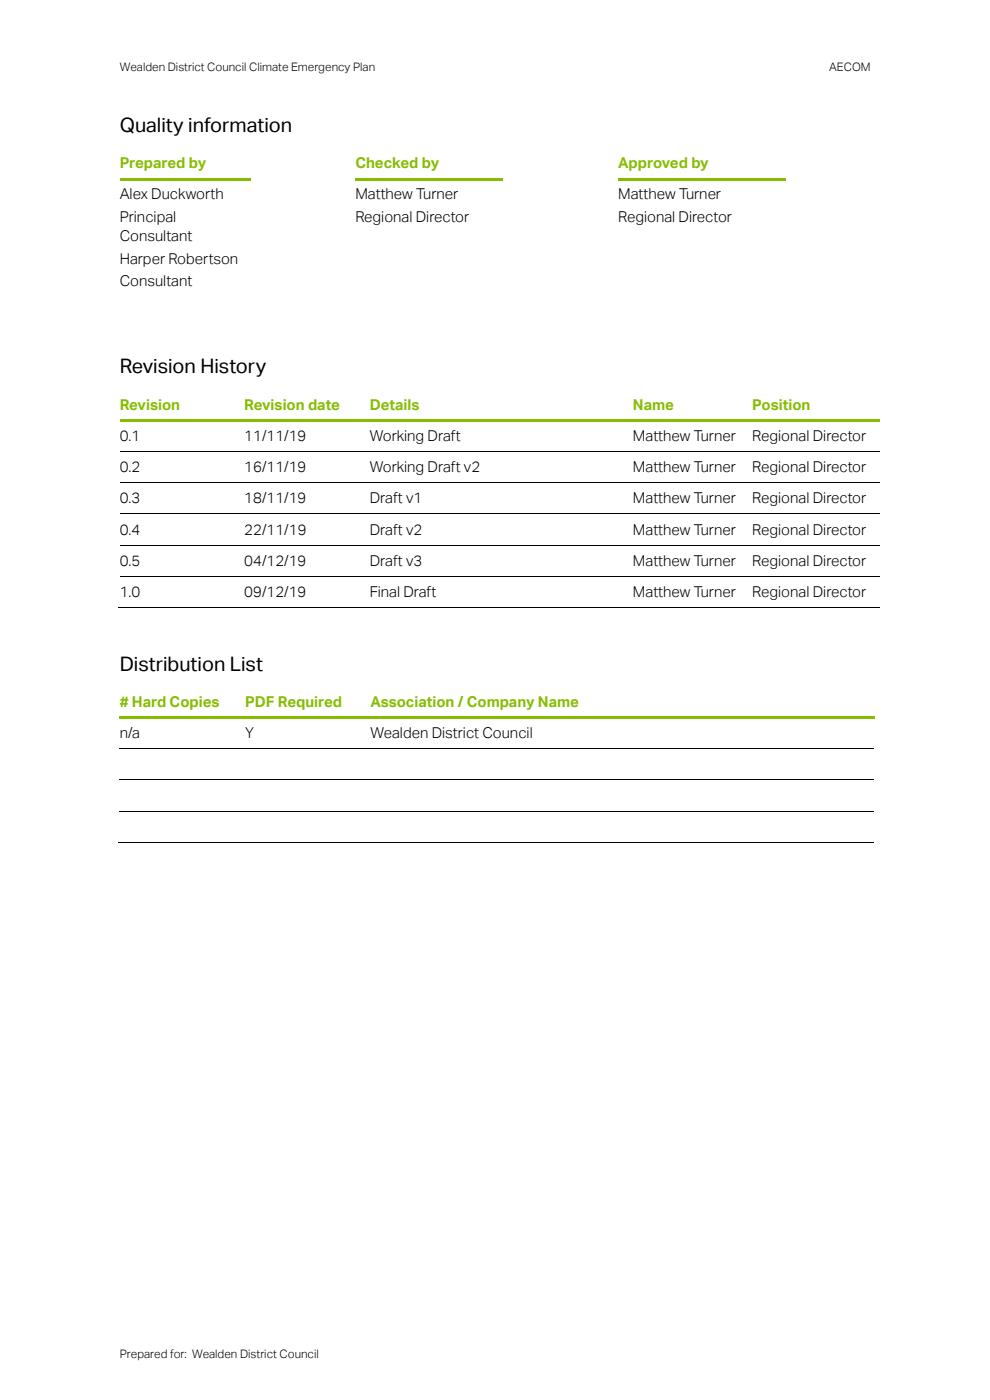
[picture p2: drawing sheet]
<svg xmlns="http://www.w3.org/2000/svg" width="210mm" height="297mm" viewBox="0 0 210 297" stroke-linecap="round" stroke-linejoin="round" font-family="sans-serif">
<defs><g id="words">
<g font-size="4.2">
<text x="25.4" y="28">Quality information</text>
<text x="25.4" y="79.2">Revision History</text>
<text x="25.4" y="142.2">Distribution List</text>
</g>
<g font-size="3.2" fill="#84bd00">
<text x="25.4" y="35.7">Prepared by</text>
<text x="75.4" y="35.7">Checked by</text>
<text x="131.1" y="35.7">Approved by</text>
<text x="25.4" y="86.9">Revision</text>
<text x="51.8" y="86.9">Revision date</text>
<text x="78.4" y="86.9">Details</text>
<text x="134.3" y="86.9">Name</text>
<text x="159.6" y="86.9">Position</text>
<text x="25.4" y="150"># Hard Copies</text>
<text x="52" y="150">PDF Required</text>
<text x="78.6" y="150">Association / Company Name</text>
</g>
<g font-size="3.2">
<text x="25.4" y="42.3">Alex Duckworth</text>
<text x="25.4" y="47.1">Principal</text>
<text x="75.4" y="42.3">Matthew Turner</text>
<text x="75.4" y="47.1">Regional Director</text>
<text x="131.1" y="42.3">Matthew Turner</text>
<text x="131.1" y="47.1">Regional Director</text>
<text x="25.4" y="51.1">Consultant</text>
<text x="25.4" y="55.9">Harper Robertson</text>
<text x="25.4" y="60.7">Consultant</text>
<text x="25.4" y="93.5">0.1</text>
<text x="51.8" y="93.5">11/11/19</text>
<text x="78.4" y="93.5">Working Draft</text>
<text x="134.3" y="93.5">Matthew Turner</text>
<text x="159.6" y="93.5">Regional Director</text>
<text x="25.4" y="100.2">0.2</text>
<text x="51.8" y="100.2">16/11/19</text>
<text x="78.4" y="100.2">Working Draft v2</text>
<text x="134.3" y="100.2">Matthew Turner</text>
<text x="159.6" y="100.2">Regional Director</text>
<text x="25.4" y="106.8">0.3</text>
<text x="51.8" y="106.8">18/11/19</text>
<text x="78.4" y="106.8">Draft v1</text>
<text x="134.3" y="106.8">Matthew Turner</text>
<text x="159.6" y="106.8">Regional Director</text>
<text x="25.4" y="113.5">0.4</text>
<text x="51.8" y="113.5">22/11/19</text>
<text x="78.4" y="113.5">Draft v2</text>
<text x="134.3" y="113.5">Matthew Turner</text>
<text x="159.6" y="113.5">Regional Director</text>
<text x="25.4" y="120.1">0.5</text>
<text x="51.8" y="120.1">04/12/19</text>
<text x="78.4" y="120.1">Draft v3</text>
<text x="134.3" y="120.1">Matthew Turner</text>
<text x="159.6" y="120.1">Regional Director</text>
<text x="25.4" y="126.7">1.0</text>
<text x="51.8" y="126.7">09/12/19</text>
<text x="78.4" y="126.7">Final Draft</text>
<text x="134.3" y="126.7">Matthew Turner</text>
<text x="159.6" y="126.7">Regional Director</text>
<text x="25.4" y="156.6">n/a</text>
<text x="52" y="156.6">Y</text>
<text x="78.6" y="156.6">Wealden District Council</text>
</g>
<g font-size="2.5">
<text x="25.4" y="15">Wealden District Council Climate Emergency Plan</text>
<text x="175.9" y="15">AECOM</text>
<text x="25.4" y="288.1">Prepared for: Wealden District Council</text>
</g>
</g></defs>
<g fill="#84bd00">
<path d="M25.4 37.8h27.7v.5h-27.7z" fill-rule="evenodd"/>
<path d="M75.4 37.8h31.3v.5h-31.3z" fill-rule="evenodd"/>
<path d="M131.1 37.8h35.5v.5h-35.5z" fill-rule="evenodd"/>
<path d="M25.4 89h26.4v.5h-26.4z" fill-rule="evenodd"/>
<path d="M51.8 89h.6v.5h-.6z" fill-rule="evenodd"/>
<path d="M52.4 89h26v.5h-26z" fill-rule="evenodd"/>
<path d="M78.4 89h.6v.5h-.6z" fill-rule="evenodd"/>
<path d="M79 89h55.3v.5h-55.3z" fill-rule="evenodd"/>
<path d="M134.3 89h.5v.5h-.5z" fill-rule="evenodd"/>
<path d="M134.8 89h24.8v.5h-24.8z" fill-rule="evenodd"/>
<path d="M159.6 89h.5v.5h-.5z" fill-rule="evenodd"/>
<path d="M160.1 89h26.5v.5h-26.5z" fill-rule="evenodd"/>
</g>
<g fill="none" stroke="#000" stroke-width=".21">
<path d="M25.4 95.7h26.4M52 95.7h26.4M78.6 95.7h55.7M134.4 95.7h25.2M159.8 95.7h26.8M25.4 102.4h26.4M25.4 109h26.4M25.4 115.6h26.4M52 102.4h26.4M52 109h26.4M52 115.6h26.4M78.6 102.4h55.7"/>
<path d="M78.6 109h55.7M78.6 115.6h55.7M134.4 102.4h25.2M134.4 109h25.2M134.4 115.6h25.2M159.8 102.4h26.8M159.8 109h26.8M159.8 115.6h26.8M25.1 128.9h161.5M25.4 122.3h26.4M52 122.3h26.4M78.6 122.3h55.7"/>
<path d="M134.4 122.3h25.2M159.8 122.3h26.8"/>
</g>
<g fill="#000">
<path d="M51.8 95.6h.2v.2h-.2z" fill-rule="evenodd"/>
<path d="M78.4 95.6h.2v.2h-.2z" fill-rule="evenodd"/>
<path d="M134.3 95.6h.1v.2h-.1z" fill-rule="evenodd"/>
<path d="M159.6 95.6h.2v.2h-.2z" fill-rule="evenodd"/>
<path d="M51.8 102.3h.2v.2h-.2z" fill-rule="evenodd"/>
<path d="M51.8 108.9h.2v.2h-.2z" fill-rule="evenodd"/>
<path d="M51.8 115.6h.2v.1h-.2z" fill-rule="evenodd"/>
<path d="M78.4 102.3h.2v.2h-.2z" fill-rule="evenodd"/>
<path d="M78.4 108.9h.2v.2h-.2z" fill-rule="evenodd"/>
<path d="M78.4 115.6h.2v.1h-.2z" fill-rule="evenodd"/>
<path d="M134.3 102.3h.1v.2h-.1z" fill-rule="evenodd"/>
<path d="M134.3 108.9h.1v.2h-.1z" fill-rule="evenodd"/>
<path d="M134.3 115.6h.1v.1h-.1z" fill-rule="evenodd"/>
<path d="M159.6 102.3h.2v.2h-.2z" fill-rule="evenodd"/>
<path d="M159.6 108.9h.2v.2h-.2z" fill-rule="evenodd"/>
<path d="M159.6 115.6h.2v.1h-.2z" fill-rule="evenodd"/>
<path d="M51.6 128.8h.1v.2h-.1z" fill-rule="evenodd"/>
<path d="M51.8 122.2h.2v.2h-.2z" fill-rule="evenodd"/>
<path d="M78.2 128.8h.1v.2h-.1z" fill-rule="evenodd"/>
<path d="M78.4 122.2h.2v.2h-.2z" fill-rule="evenodd"/>
<path d="M134 128.8h.2v.2h-.2z" fill-rule="evenodd"/>
<path d="M134.3 122.2h.1v.2h-.1z" fill-rule="evenodd"/>
<path d="M159.3 128.8h.2v.2h-.2z" fill-rule="evenodd"/>
<path d="M159.6 122.2h.2v.2h-.2z" fill-rule="evenodd"/>
</g>
<g fill="#84bd00">
<path d="M25.4 152.1h26.6v.5h-26.6z" fill-rule="evenodd"/>
<path d="M52 152.1h.5v.5h-.5z" fill-rule="evenodd"/>
<path d="M52.5 152.1h26.1v.5h-26.1z" fill-rule="evenodd"/>
<path d="M78.6 152.1h.5v.5h-.5z" fill-rule="evenodd"/>
<path d="M79.1 152.1h106.3v.5h-106.3z" fill-rule="evenodd"/>
</g>
<path d="M25.4 158.8h26.6M52.2 158.8h26.4M78.8 158.8h106.6M25.1 178.7h160.3M25.4 165.4h26.6M25.4 172.1h26.6M52.2 165.4h26.4M52.2 172.1h26.4M78.8 165.4h106.6M78.8 172.1h106.6" fill="none" stroke="#000" stroke-width=".21"/>
<g fill="#000">
<path d="M52 158.7h.2v.1h-.2z" fill-rule="evenodd"/>
<path d="M78.6 158.7h.2v.1h-.2z" fill-rule="evenodd"/>
<path d="M51.8 178.6h.1v.2h-.1z" fill-rule="evenodd"/>
<path d="M52 165.3h.2v.2h-.2z" fill-rule="evenodd"/>
<path d="M52 172h.2v.1h-.2z" fill-rule="evenodd"/>
<path d="M78.3 178.6h.2v.2h-.2z" fill-rule="evenodd"/>
<path d="M78.6 165.3h.2v.2h-.2z" fill-rule="evenodd"/>
<path d="M78.6 172h.2v.1h-.2z" fill-rule="evenodd"/>
</g>
<use href="#words"/>
</svg>
